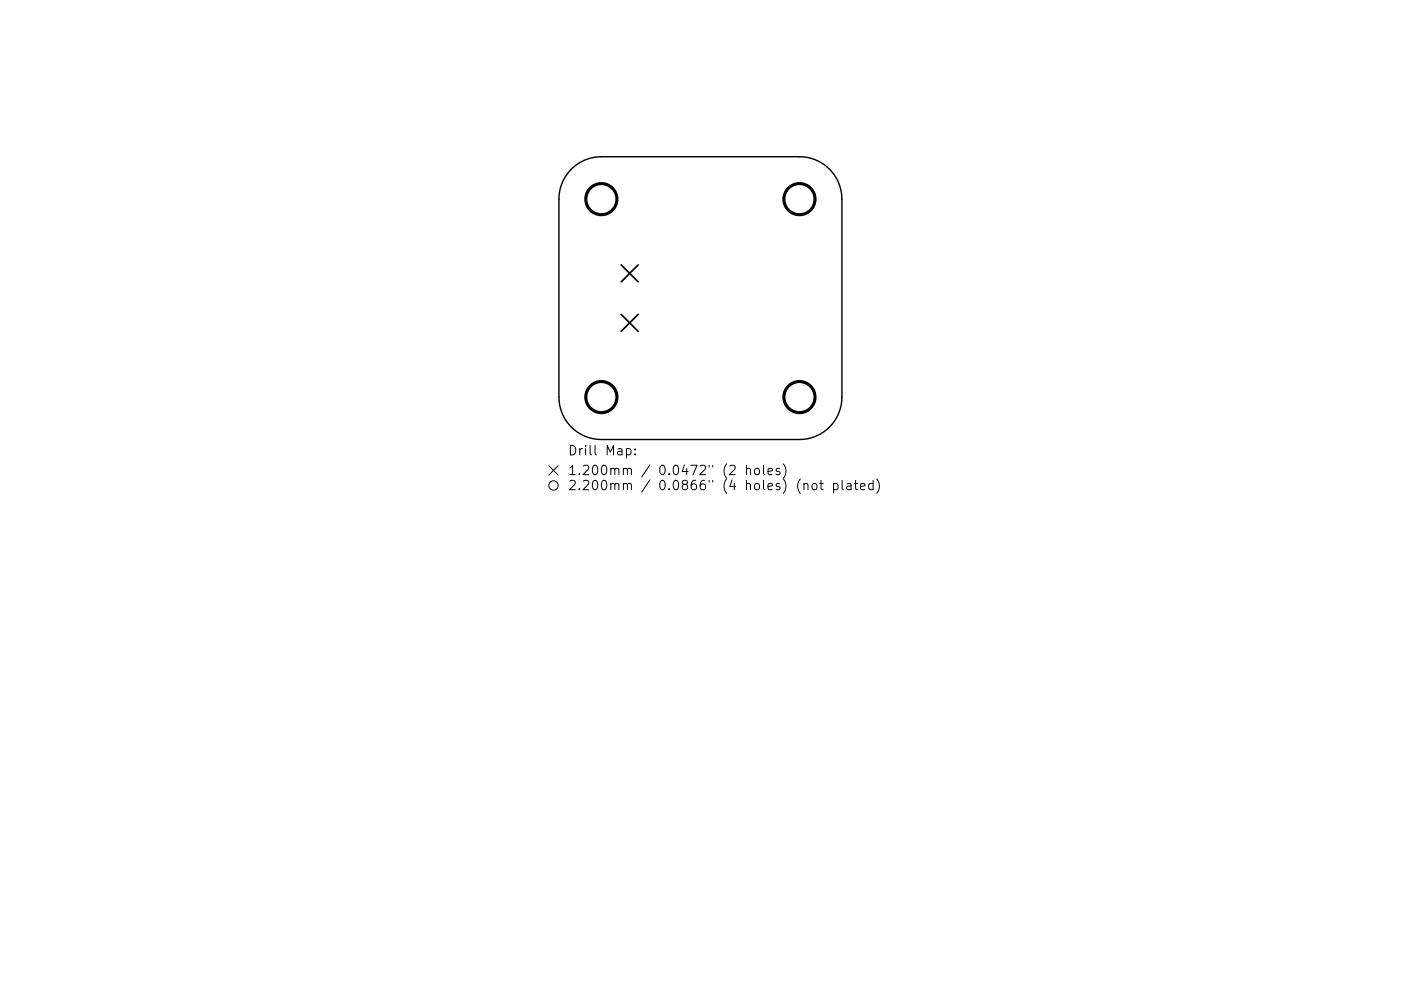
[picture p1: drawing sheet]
<svg xmlns="http://www.w3.org/2000/svg" width="297mm" height="210mm" viewBox="0 0 297 210" stroke-linecap="round" stroke-linejoin="round" font-family="sans-serif">
<defs><g id="words">
<g font-size="2.8">
<text x="120.4" y="96.6">Drill Map:</text>
<text x="120.4" y="100.8">1.200mm / 0.0472&quot; (2 holes)</text>
<text x="120.4" y="104">2.200mm / 0.0866&quot; (4 holes) (not plated)</text>
</g>
</g></defs>
<path d="M121.1 35.9a9 9 0 0 1 6.4-2.6h42a9 9 0 0 1 9 9v42a9 9 0 0 1-9 9h-42a9 9 0 0 1-9-9v-42a9 9 0 0 1 2.6-6.4z" fill="none" stroke="#000" stroke-width=".3"/>
<path d="M131.7 56.2l3.6 3.6M135.3 56.2l-3.6 3.6M131.7 66.7l3.6 3.6M135.3 66.7l-3.6 3.6" fill="none" stroke="#000" stroke-width=".36"/>
<g fill="none" stroke="#000" stroke-width=".66">
<circle cx="127.5" cy="42.3" r="3.3"/>
<circle cx="169.5" cy="42.3" r="3.3"/>
<circle cx="127.5" cy="84.3" r="3.3"/>
<circle cx="169.5" cy="84.3" r="3.3"/>
</g>
<g fill="none" stroke="#000" stroke-width=".21">
<path d="M116.4 98.8l2 2M118.4 98.8l-2 2M132.8 95.3l.6-.1 .4 .4v.5l-.2 .3h-.8M134.6 96.3v.2M134.6 95.3v.2M158.3 99.6a.5 .5 0 0 1 .8 .1v1M158.3 98.7v2M160.2 99.5a.54 .54 0 0 1 .8 .3v.5a.54 .54 0 0 1-.5 .4 .54 .54 0 0 1-.5-.4v-.5zM161.9 98.7v1.7l.3 .3M165.3 99.5l-.5-.1-.3 .3 .1 .2 .7 .2v.5h-.8M166.1 98.4a2.29 2.29 0 0 1 0 3.1M162.8 100l1-.2-.1-.3-.6-.1-.3 .3 .1 .9h.8"/>
<path d="M170.5 102.8a.5 .5 0 0 1 .8 .1v1M172.4 102.7a.54 .54 0 0 1 .8 .3v.5a.54 .54 0 0 1-.5 .4 .54 .54 0 0 1-.5-.4v-.5zM173.8 102.6h.7M174.1 101.9v1.7l.1 .2 .3 .1M176.7 102.7l.6-.1 .4 .4v.5l-.2 .3h-.8M176.7 102.6v2M178.5 101.9v1.7l.3 .3M179.6 102.7h.8l.1 1.2M180.5 103l-.7 .1a.39 .39 0 0 0-.3 .4 .39 .39 0 0 0 .3 .4l.7-.1M181.1 102.6h.8M181.4 101.9v1.7l.1 .2 .4 .1M182.5 103.2l.9-.2-.1-.3-.6-.1-.2 .3v.9h.8"/>
<path d="M185.1 102.7l-.6-.1-.3 .4v.5l.2 .3h.7M185.1 101.9v2M185.9 101.6a2.29 2.29 0 0 1 0 3.1"/>
<circle cx="117.4" cy="103" r="1"/>
</g>
<use href="#words"/>
</svg>
